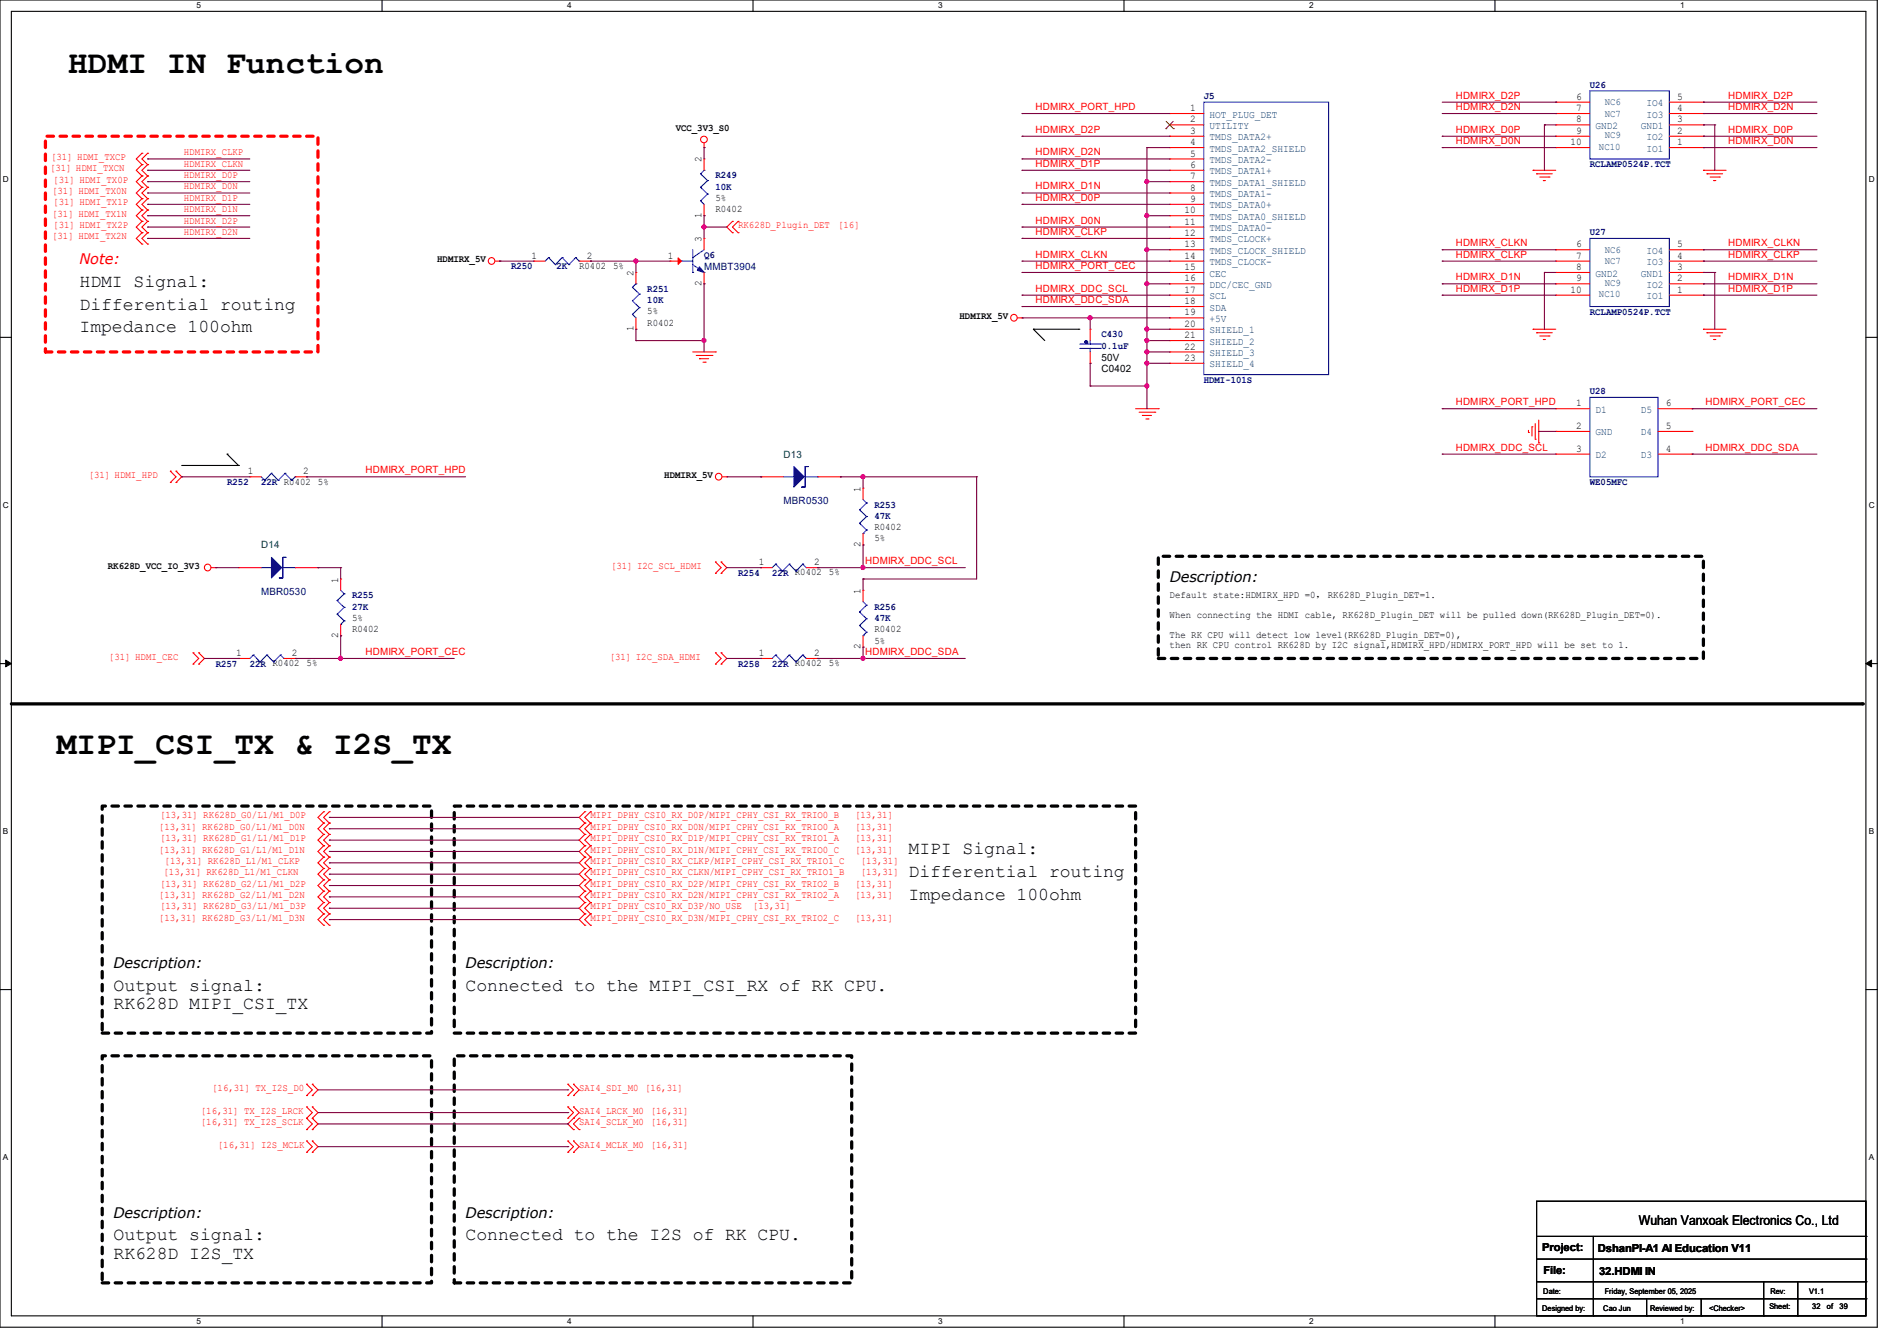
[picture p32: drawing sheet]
<svg xmlns="http://www.w3.org/2000/svg" width="297mm" height="210mm" viewBox="0 0 297 210" stroke-linecap="round" stroke-linejoin="round" font-family="sans-serif">
<defs><g id="words">
<g font-size="5.1">
<text x="10.7" y="11.4">HDMI IN Function</text>
<text x="8.9" y="118.1">MIPI_CSI_TX &amp; I2S_TX</text>
</g>
<g font-size="2.8">
<text x="12.4" y="44.9">HDMI Signal:</text>
<text x="12.4" y="48.5">Differential routing</text>
<text x="12.4" y="52">Impedance 100ohm</text>
<text x="142.2" y="133.8">MIPI Signal:</text>
<text x="142.2" y="137.4">Differential routing</text>
<text x="142.2" y="140.9">Impedance 100ohm</text>
<text x="17.8" y="155.2">Output signal:</text>
<text x="72.9" y="155.2">Connected to the MIPI_CSI_RX of RK CPU.</text>
<text x="17.8" y="158">RK628D MIPI_CSI_TX</text>
<text x="17.8" y="194.3">Output signal:</text>
<text x="17.8" y="197.1">RK628D I2S_TX</text>
<text x="72.9" y="194.3">Connected to the I2S of RK CPU.</text>
</g>
<text font-size="2.3" fill="#f00" x="12.4" y="41.4">Note:</text>
<g font-size="2.3">
<text x="183.1" y="91.2">Description:</text>
<text x="17.8" y="151.6">Description:</text>
<text x="72.9" y="151.6">Description:</text>
<text x="17.8" y="190.8">Description:</text>
<text x="72.9" y="190.8">Description:</text>
</g>
<text font-size="2.1" x="256.6" y="191.9">Wuhan Vanxoak Electronics Co., Ltd</text>
<g font-size="1.7">
<text x="241.5" y="196">Project:</text>
<text x="250.1" y="196.1">DshanPI-A1 AI Education V11</text>
<text x="241.6" y="199.5">File:</text>
<text x="250.4" y="199.7">32.HDMI IN</text>
</g>
<g font-size="1.6" fill="#f00">
<text x="162.1" y="17.2">HDMIRX_PORT_HPD</text>
<text x="227.9" y="15.5">HDMIRX_D2P</text>
<text x="227.9" y="17.2">HDMIRX_D2N</text>
<text x="270.6" y="15.5">HDMIRX_D2P</text>
<text x="270.6" y="17.2">HDMIRX_D2N</text>
<text x="162.1" y="20.8">HDMIRX_D2P</text>
<text x="227.9" y="20.8">HDMIRX_D0P</text>
<text x="227.9" y="22.6">HDMIRX_D0N</text>
<text x="270.6" y="20.8">HDMIRX_D0P</text>
<text x="270.6" y="22.6">HDMIRX_D0N</text>
<text x="7.8" y="26.8">[31] HDMI_TXCN</text>
<text x="8" y="25.1">[31] HDMI_TXCP</text>
<text x="8.3" y="28.6">[31] HDMI_TX0P</text>
<text x="28.8" y="24.3">HDMIRX_CLKP</text>
<text x="28.8" y="26.1">HDMIRX_CLKN</text>
<text x="28.8" y="27.9">HDMIRX_D0P</text>
<text x="28.8" y="29.7">HDMIRX_D0N</text>
<text x="162.1" y="24.3">HDMIRX_D2N</text>
<text x="162.1" y="26.1">HDMIRX_D1P</text>
<text x="162.1" y="29.7">HDMIRX_D1N</text>
<text x="8.2" y="30.4">[31] HDMI_TX0N</text>
<text x="8.2" y="34">[31] HDMI_TX1N</text>
<text x="8.3" y="32.2">[31] HDMI_TX1P</text>
<text x="8.3" y="35.7">[31] HDMI_TX2P</text>
<text x="28.8" y="31.5">HDMIRX_D1P</text>
<text x="28.8" y="33.2">HDMIRX_D1N</text>
<text x="28.8" y="35">HDMIRX_D2P</text>
<text x="115.6" y="35.7">RK628D_Plugin_DET</text>
<text x="131.2" y="35.7">[16]</text>
<text x="162.1" y="31.5">HDMIRX_D0P</text>
<text x="162.1" y="35">HDMIRX_D0N</text>
<text x="8.2" y="37.5">[31] HDMI_TX2N</text>
<text x="28.8" y="36.8">HDMIRX_D2N</text>
<text x="162.1" y="36.8">HDMIRX_CLKP</text>
<text x="162.1" y="40.3">HDMIRX_CLKN</text>
<text x="227.9" y="40.3">HDMIRX_CLKP</text>
<text x="227.9" y="38.6">HDMIRX_CLKN</text>
<text x="270.6" y="40.3">HDMIRX_CLKP</text>
<text x="270.6" y="38.6">HDMIRX_CLKN</text>
<text x="162.1" y="45.7">HDMIRX_DDC_SCL</text>
<text x="162.1" y="47.5">HDMIRX_DDC_SDA</text>
<text x="162.1" y="42.1">HDMIRX_PORT_CEC</text>
<text x="227.9" y="45.7">HDMIRX_D1P</text>
<text x="227.9" y="43.9">HDMIRX_D1N</text>
<text x="270.6" y="43.9">HDMIRX_D1N</text>
<text x="270.6" y="45.7">HDMIRX_D1P</text>
<text x="227.9" y="63.5">HDMIRX_PORT_HPD</text>
<text x="267" y="63.5">HDMIRX_PORT_CEC</text>
<text x="227.9" y="70.6">HDMIRX_DDC_SCL</text>
<text x="267" y="70.6">HDMIRX_DDC_SDA</text>
<text x="13.9" y="74.8">[31] HDMI_HPD</text>
<text x="57.2" y="74.1">HDMIRX_PORT_HPD</text>
<text x="95.7" y="89.1">[31] I2C_SCL_HDMI</text>
<text x="135.5" y="88.3">HDMIRX_DDC_SCL</text>
<text x="17.1" y="103.3">[31] HDMI_CEC</text>
<text x="57.2" y="102.6">HDMIRX_PORT_CEC</text>
<text x="95.5" y="103.3">[31] I2C_SDA_HDMI</text>
<text x="135.5" y="102.6">HDMIRX_DDC_SDA</text>
<text x="24.9" y="130">[13,31] RK628D_G0/L1/M1_D0N</text>
<text x="25.1" y="128.2">[13,31] RK628D_G0/L1/M1_D0P</text>
<text x="25.1" y="131.7">[13,31] RK628D_G1/L1/M1_D1P</text>
<text x="92.5" y="130">MIPI_DPHY_CSI0_RX_D0N/MIPI_CPHY_CSI_RX_TRIO0_A</text>
<text x="92.5" y="128.2">MIPI_DPHY_CSI0_RX_D0P/MIPI_CPHY_CSI_RX_TRIO0_B</text>
<text x="92.5" y="131.7">MIPI_DPHY_CSI0_RX_D1P/MIPI_CPHY_CSI_RX_TRIO1_A</text>
<text x="133.9" y="130">[13,31]</text>
<text x="133.9" y="128.2">[13,31]</text>
<text x="133.9" y="131.7">[13,31]</text>
<text x="24.9" y="133.5">[13,31] RK628D_G1/L1/M1_D1N</text>
<text x="25.6" y="137.1">[13,31] RK628D_L1/M1_CLKN</text>
<text x="25.8" y="135.3">[13,31] RK628D_L1/M1_CLKP</text>
<text x="92.5" y="133.5">MIPI_DPHY_CSI0_RX_D1N/MIPI_CPHY_CSI_RX_TRIO0_C</text>
<text x="92.5" y="137.1">MIPI_DPHY_CSI0_RX_CLKN/MIPI_CPHY_CSI_RX_TRIO1_B</text>
<text x="92.5" y="135.3">MIPI_DPHY_CSI0_RX_CLKP/MIPI_CPHY_CSI_RX_TRIO1_C</text>
<text x="133.9" y="133.5">[13,31]</text>
<text x="134.8" y="137.1">[13,31]</text>
<text x="134.8" y="135.3">[13,31]</text>
<text x="24.9" y="140.6">[13,31] RK628D_G2/L1/M1_D2N</text>
<text x="25.1" y="138.8">[13,31] RK628D_G2/L1/M1_D2P</text>
<text x="25.1" y="142.4">[13,31] RK628D_G3/L1/M1_D3P</text>
<text x="92.5" y="140.6">MIPI_DPHY_CSI0_RX_D2N/MIPI_CPHY_CSI_RX_TRIO2_A</text>
<text x="92.5" y="138.8">MIPI_DPHY_CSI0_RX_D2P/MIPI_CPHY_CSI_RX_TRIO2_B</text>
<text x="92.5" y="142.4">MIPI_DPHY_CSI0_RX_D3P/NO_USE</text>
<text x="117.9" y="142.4">[13,31]</text>
<text x="133.9" y="140.6">[13,31]</text>
<text x="133.9" y="138.8">[13,31]</text>
<text x="24.9" y="144.2">[13,31] RK628D_G3/L1/M1_D3N</text>
<text x="92.5" y="144.2">MIPI_DPHY_CSI0_RX_D3N/MIPI_CPHY_CSI_RX_TRIO2_C</text>
<text x="133.9" y="144.2">[13,31]</text>
<text x="33.2" y="170.9">[16,31] TX_I2S_D0</text>
<text x="90.7" y="170.9">SAI4_SDI_M0 [16,31]</text>
<text x="31.5" y="176.2">[16,31] TX_I2S_SCLK</text>
<text x="31.5" y="174.4">[16,31] TX_I2S_LRCK</text>
<text x="34.1" y="179.7">[16,31] I2S_MCLK</text>
<text x="90.7" y="179.7">SAI4_MCLK_M0 [16,31]</text>
<text x="90.7" y="174.4">SAI4_LRCK_M0 [16,31]</text>
<text x="90.7" y="176.2">SAI4_SCLK_M0 [16,31]</text>
</g>
<g font-size="1.6">
<text x="186.4" y="17.4">1</text>
<text x="246.8" y="15.6">6</text>
<text x="246.8" y="17.4">7</text>
<text x="262.6" y="17.4">4</text>
<text x="262.6" y="15.6">5</text>
<text x="105.8" y="20.5">VCC_3V3_S0</text>
<text x="186.4" y="19.2">2</text>
<text x="186.4" y="21">3</text>
<text x="186.4" y="22.7">4</text>
<text x="245.9" y="22.7">10</text>
<text x="246.8" y="19.2">8</text>
<text x="246.8" y="21">9</text>
<text x="262.6" y="22.7">1</text>
<text x="262.6" y="21">2</text>
<text x="262.6" y="19.2">3</text>
<text x="109.9" y="25.4" transform="rotate(-90 109.9 25.4)">2</text>
<text x="186.4" y="24.5">5</text>
<text x="186.4" y="26.3">6</text>
<text x="186.4" y="28.1">7</text>
<text x="186.4" y="29.8">8</text>
<text x="109.9" y="34.1" transform="rotate(-90 109.9 34.1)">1</text>
<text x="112" y="33.2">R0402</text>
<text x="112" y="31.5">5%</text>
<text x="185.5" y="33.4">10</text>
<text x="185.5" y="35.2">11</text>
<text x="186.4" y="31.6">9</text>
<text x="68.5" y="41.1">HDMIRX_5V</text>
<text x="83.2" y="40.5">1</text>
<text x="91.9" y="40.5">2</text>
<text x="104.6" y="40.5">1</text>
<text x="109.9" y="37.9" transform="rotate(-90 109.9 37.9)">3</text>
<text x="185.5" y="37">12</text>
<text x="185.5" y="38.7">13</text>
<text x="185.5" y="40.5">14</text>
<text x="246.8" y="38.7">6</text>
<text x="246.8" y="40.5">7</text>
<text x="262.6" y="40.5">4</text>
<text x="262.6" y="38.7">5</text>
<text x="90.7" y="42.1">R0402</text>
<text x="96" y="42.1">5%</text>
<text x="99.2" y="43.2" transform="rotate(-90 99.2 43.2)">2</text>
<text x="109.9" y="44.8" transform="rotate(-90 109.9 44.8)">2</text>
<text x="185.5" y="42.3">15</text>
<text x="185.5" y="44.1">16</text>
<text x="185.5" y="45.8">17</text>
<text x="185.5" y="47.6">18</text>
<text x="245.9" y="45.8">10</text>
<text x="246.8" y="42.3">8</text>
<text x="246.8" y="44.1">9</text>
<text x="262.6" y="45.8">1</text>
<text x="262.6" y="44.1">2</text>
<text x="262.6" y="42.3">3</text>
<text x="99.2" y="51.9" transform="rotate(-90 99.2 51.9)">1</text>
<text x="101.3" y="51">R0402</text>
<text x="101.3" y="49.2">5%</text>
<text x="150.2" y="50">HDMIRX_5V</text>
<text x="185.5" y="49.4">19</text>
<text x="185.5" y="51.2">20</text>
<text x="185.5" y="53">21</text>
<text x="172.5" y="58.3">C0402</text>
<text x="172.5" y="56.6">50V</text>
<text x="185.5" y="54.7">22</text>
<text x="185.5" y="56.5">23</text>
<text x="246.8" y="63.6">1</text>
<text x="260.8" y="63.6">6</text>
<text x="246.8" y="67.2">2</text>
<text x="246.8" y="70.7">3</text>
<text x="260.8" y="67.2">5</text>
<text x="260.8" y="70.7">4</text>
<text x="38.8" y="74.3">1</text>
<text x="47.5" y="74.3">2</text>
<text x="49.8" y="75.9">5%</text>
<text x="104" y="74.9">HDMIRX_5V</text>
<text x="134.7" y="77" transform="rotate(-90 134.7 77)">1</text>
<text x="136.9" y="83">R0402</text>
<text x="16.9" y="89.1">RK628D_VCC_IO_3V3</text>
<text x="118.8" y="88.5">1</text>
<text x="127.5" y="88.5">2</text>
<text x="134.7" y="85.7" transform="rotate(-90 134.7 85.7)">2</text>
<text x="136.9" y="84.8">5%</text>
<text x="53" y="91.2" transform="rotate(-90 53 91.2)">1</text>
<text x="129.8" y="90.1">5%</text>
<text x="134.7" y="93" transform="rotate(-90 134.7 93)">1</text>
<text x="183.1" y="93.7">Default state:HDMIRX_HPD =0，RK628D_Plugin_DET=1.</text>
<text x="53" y="99.9" transform="rotate(-90 53 99.9)">2</text>
<text x="55.1" y="99">R0402</text>
<text x="55.1" y="97.2">5%</text>
<text x="134.7" y="101.7" transform="rotate(-90 134.7 101.7)">2</text>
<text x="136.9" y="99">R0402</text>
<text x="136.9" y="100.8">5%</text>
<text x="183.1" y="96.8">When connecting the HDMI cable, RK628D_Plugin_DET will be pulled down(RK628D_Plugin_DET=0).</text>
<text x="183.1" y="99.9">The RK CPU will detect low level(RK628D_Plugin_DET=0),</text>
<text x="183.1" y="101.5">then RK CPU control RK628D by I2C signal,HDMIRX_HPD/HDMIRX_PORT_HPD will be set to 1.</text>
<text x="37" y="102.7">1</text>
<text x="45.7" y="102.7">2</text>
<text x="48" y="104.3">5%</text>
<text x="118.8" y="102.7">1</text>
<text x="127.5" y="102.7">2</text>
<text x="129.8" y="104.3">5%</text>
</g>
<g font-size="1.6" fill="#00007f">
<text x="188.5" y="15.5">J5</text>
<text x="248.9" y="13.7">U26</text>
<text x="112" y="27.9">R249</text>
<text x="112" y="29.7">10K</text>
<text x="248.9" y="26.2">RCLAMP0524P.TCT</text>
<text x="110.2" y="40.4">Q6</text>
<text x="248.9" y="36.8">U27</text>
<text x="80" y="42.2">R250</text>
<text x="87.1" y="42.2">2K</text>
<text x="101.3" y="45.7">R251</text>
<text x="101.3" y="47.5">10K</text>
<text x="110.2" y="42.3">MMBT3904</text>
<text x="172.5" y="52.8">C430</text>
<text x="248.9" y="49.3">RCLAMP0524P.TCT</text>
<text x="172.5" y="54.6">0.1uF</text>
<text x="188.5" y="59.9">HDMI-101S</text>
<text x="248.9" y="61.7">U28</text>
<text x="35.6" y="75.9">R252</text>
<text x="40.9" y="75.9">22R R0402</text>
<text x="248.9" y="75.9">WE05MFC</text>
<text x="122.7" y="78.9">MBR0530</text>
<text x="136.9" y="79.5">R253</text>
<text x="136.9" y="81.3">47K</text>
<text x="40.9" y="93.2">MBR0530</text>
<text x="55.1" y="93.7">R255</text>
<text x="55.1" y="95.5">27K</text>
<text x="115.6" y="90.2">R254</text>
<text x="120.9" y="90.2">22R R0402</text>
<text x="136.9" y="95.5">R256</text>
<text x="136.9" y="97.3">47K</text>
<text x="33.8" y="104.4">R257</text>
<text x="39.1" y="104.4">22R R0402</text>
<text x="115.6" y="104.4">R258</text>
<text x="120.9" y="104.4">22R R0402</text>
</g>
<g font-size="1.6" fill="#003f7f">
<text x="251.2" y="16.5">NC6</text>
<text x="257.8" y="16.6">IO4</text>
<text x="189.4" y="18.4">HOT_PLUG_DET</text>
<text x="189.4" y="20.2">UTILITY</text>
<text x="189.4" y="22">TMDS_DATA2+</text>
<text x="189.4" y="23.7">TMDS_DATA2_SHIELD</text>
<text x="249.8" y="20.2">GND2</text>
<text x="250.4" y="23.5">NC10</text>
<text x="251.2" y="18.3">NC7</text>
<text x="251.2" y="21.7">NC9</text>
<text x="256.9" y="20.2">GND1</text>
<text x="257.8" y="23.7">IO1</text>
<text x="257.8" y="22">IO2</text>
<text x="257.8" y="18.4">IO3</text>
<text x="189.4" y="25.5">TMDS_DATA2-</text>
<text x="189.4" y="27.3">TMDS_DATA1+</text>
<text x="189.4" y="29.1">TMDS_DATA1_SHIELD</text>
<text x="189.4" y="30.9">TMDS_DATA1-</text>
<text x="189.4" y="32.6">TMDS_DATA0+</text>
<text x="189.4" y="34.4">TMDS_DATA0_SHIELD</text>
<text x="189.4" y="36.2">TMDS_DATA0-</text>
<text x="189.4" y="38">TMDS_CLOCK+</text>
<text x="189.4" y="39.8">TMDS_CLOCK_SHIELD</text>
<text x="189.4" y="41.5">TMDS_CLOCK-</text>
<text x="251.2" y="39.6">NC6</text>
<text x="251.2" y="41.4">NC7</text>
<text x="257.8" y="41.5">IO3</text>
<text x="257.8" y="39.8">IO4</text>
<text x="189.4" y="43.3">CEC</text>
<text x="189.4" y="45.1">DDC/CEC_GND</text>
<text x="189.4" y="46.9">SCL</text>
<text x="249.8" y="43.3">GND2</text>
<text x="250.4" y="46.6">NC10</text>
<text x="251.2" y="44.8">NC9</text>
<text x="256.9" y="43.3">GND1</text>
<text x="257.8" y="46.9">IO1</text>
<text x="257.8" y="45.1">IO2</text>
<text x="189.4" y="48.6">SDA</text>
<text x="189.4" y="50.4">+5V</text>
<text x="189.4" y="52.2">SHIELD_1</text>
<text x="189.4" y="54">SHIELD_2</text>
<text x="189.4" y="55.8">SHIELD_3</text>
<text x="189.4" y="57.5">SHIELD_4</text>
<text x="249.8" y="64.6">D1</text>
<text x="256.9" y="64.6">D5</text>
<text x="249.8" y="68.2">GND</text>
<text x="249.8" y="71.8">D2</text>
<text x="256.9" y="68.2">D4</text>
<text x="256.9" y="71.8">D3</text>
</g>
<g font-size="1.6" fill="#003f3f">
<text x="122.7" y="71.7">D13</text>
<text x="40.9" y="85.9">D14</text>
</g>
<g font-size="1.3">
<text x="30.8" y="1.3">5</text>
<text x="88.8" y="1.3">4</text>
<text x="146.9" y="1.3">3</text>
<text x="205" y="1.3">2</text>
<text x="263.1" y="1.3">1</text>
<text x=".5" y="28.4">D</text>
<text x="292.6" y="28.4">D</text>
<text x=".5" y="79.5">C</text>
<text x="292.6" y="79.5">C</text>
<text x=".5" y="130.6">B</text>
<text x="292.6" y="130.6">B</text>
<text x=".5" y="181.7">A</text>
<text x="292.6" y="181.7">A</text>
<text x="30.8" y="207.4">5</text>
<text x="88.8" y="207.4">4</text>
<text x="146.9" y="207.4">3</text>
<text x="205" y="207.4">2</text>
<text x="263.1" y="207.4">1</text>
</g>
<g font-size="1.2">
<text x="241.6" y="202.6">Date:</text>
<text x="251.2" y="202.6">Friday, September 05, 2025</text>
<text x="277.2" y="202.6">Rev:</text>
<text x="283.2" y="202.6">V1.1</text>
<text x="241.5" y="205.3">Designed by:</text>
<text x="251" y="205.3">Cao Jun</text>
<text x="258.4" y="205.3">Reviewed by:</text>
<text x="267.6" y="205.3">&lt;Checker&gt;</text>
<text x="277" y="205.1">Sheet:</text>
<text x="283.8" y="205.1">32</text>
<text x="286" y="205.1">of</text>
<text x="288" y="205.1">39</text>
</g>
</g></defs>
<path d="M0 0h293.9v207.9h-293.9zM1.8 1.8h290.3v204.3h-290.3z" fill="none" stroke="#000" stroke-width=".17"/>
<g fill="#fff">
<path d="M30.8 .2h.7v1.4h-.7z"/>
<path d="M30.8 206.2h.7v1.4h-.7z"/>
</g>
<path d="M59.8 0v1.8M59.8 206.1v1.8" fill="none" stroke="#000" stroke-width=".17"/>
<g fill="#fff">
<path d="M88.8 .2h.7v1.4h-.7z"/>
<path d="M88.8 206.2h.7v1.4h-.7z"/>
</g>
<path d="M117.9 0v1.8M117.9 206.1v1.8" fill="none" stroke="#000" stroke-width=".17"/>
<g fill="#fff">
<path d="M146.9 .2h.7v1.4h-.7z"/>
<path d="M146.9 206.2h.7v1.4h-.7z"/>
</g>
<path d="M176 0v1.8M176 206.1v1.8" fill="none" stroke="#000" stroke-width=".17"/>
<g fill="#fff">
<path d="M205 .2h.7v1.4h-.7z"/>
<path d="M205 206.2h.7v1.4h-.7z"/>
</g>
<path d="M234.1 0v1.8M234.1 206.1v1.8" fill="none" stroke="#000" stroke-width=".17"/>
<g fill="#fff">
<path d="M263.1 .2h.6v1.4h-.6z"/>
<path d="M263.1 206.2h.6v1.4h-.6z"/>
<path d="M.5 27.3h.9v1.4h-.9z"/>
<path d="M292.6 27.3h.9v1.4h-.9z"/>
<path d="M.5 78.4h.9v1.4h-.9z"/>
<path d="M292.6 78.4h.9v1.4h-.9z"/>
</g>
<path d="M0 52.8h1.8M292.1 52.8h1.8" fill="none" stroke="#000" stroke-width=".17"/>
<g fill="#fff">
<path d="M.5 129.5h.8v1.4h-.8z"/>
<path d="M292.6 129.5h.8v1.4h-.8z"/>
</g>
<path d="M0 103.9h1.8M292.1 103.9h1.8" fill="none" stroke="#000" stroke-width=".17"/>
<path d="M.9 103.4l.9 .5-.9 .5zM292.1 103.9l.9-.5v1z" fill="#000" stroke="#000" stroke-width=".16"/>
<g fill="#fff">
<path d="M.5 180.5h.8v1.4h-.8z"/>
<path d="M292.6 180.5h.8v1.4h-.8z"/>
</g>
<g fill="none" stroke="#000" stroke-width=".17">
<path d="M161.8 51.6h.1M161.8 51.6h7.1M161.8 51.6l1.8 1.7M168.9 51.6h.1M28.4 72.9h8.9M35.6 71.1h.1M35.6 71.1l1.7 1.8M37.3 72.9h.1M0 155h1.8M292.1 155h1.8M240.6 188.1h51.5v18h-51.5zM240.6 193.6h51.5"/>
<path d="M240.6 197.2h51.5M249.5 193.6v12.5M292.1 193.6h.1M292.1 197.2h.1M240.6 200.7h51.5M240.6 203.4h51.5M249.5 206.1h.1M257.8 206.1h.1M257.8 203.4v2.7M266.4 206.1h.1M266.4 203.4v2.7M276.1 206.1h.1"/>
<path d="M276.1 200.7v5.4M281.5 206.1h.1M281.5 200.7v5.4M292.1 200.7h.1M292.1 203.4h.1"/>
</g>
<path d="M181.4 87.1h85.3v16h-85.3zM16 126.2h51.6v35.6h-51.6zM71.1 126.2h106.7v35.6h-106.7zM16 165.4h51.6v35.5h-51.6zM71.1 165.4h62.3v35.5h-62.3z" fill="none" stroke="#000" stroke-width=".51" stroke-dasharray="1 1"/>
<path d="M7.1 21.3h42.7v33.8h-42.7z" fill="none" stroke="#f00" stroke-width=".51" stroke-dasharray="1 1"/>
<path d="M1.8 110.2h289.8" fill="none" stroke="#000" stroke-width=".51"/>
<circle cx="291.6" cy="110.2" r=".25" fill="#000"/>
<g fill="none" stroke="#f00" stroke-width=".17">
<path d="M183.1 17.8h.1M183.1 19.6h.1M183.1 19.6h5.4M183.1 17.8h5.4M243.6 16h.1M243.6 17.8h.1M243.6 19.6h.1M243.6 19.6h5.3M243.6 17.8h5.3M243.6 16h5.3M261.4 19.6h5.3M261.4 17.8h5.3"/>
<path d="M261.4 16h5.3M266.7 19.6h.1M266.7 17.8h.1M266.7 16h.1M22.2 25.8h.1M22.2 27.6h.1M22.2 24h.1M22.2 29.3h.1M22.2 31.1h.1M22.2 32.9h.1M22.2 34.7h.1M22.2 36.4h.1"/>
<path d="M22.2 38.2h.1M22.2 25.8l-.9 .9 .9 .9M22.2 24l-.9 .9 .9 .9M22.2 27.6l-.9 .8 .9 .9M22.2 29.3l-.9 .9 .9 .9M22.2 32.9l-.9 .9 .9 .9M22.2 31.1l-.9 .9 .9 .9M22.2 34.7l-.9 .9 .9 .8M22.2 36.4l-.9 .9 .9 .9M23.1 25.8h.1M23.1 27.6h.1M23.1 24h.1"/>
<path d="M23.1 29.3h.1M23.1 31.1h.1M23.1 32.9h.1M23.1 34.7h.1M23.1 36.4h.1M23.1 38.2h.1M23.1 25.8l-.9 .9 .9 .9M23.1 24l-.9 .9 .9 .9M23.1 27.6l-.9 .8 .9 .9M23.1 29.3l-.9 .9 .9 .9M23.1 32.9l-.9 .9 .9 .9M23.1 31.1l-.9 .9 .9 .9"/>
<path d="M23.1 34.7l-.9 .9 .9 .8M23.1 36.4l-.9 .9 .9 .9M110.2 23.1h.1M110.2 33.8h.1M110.2 24.9h.1M110.2 37.3h.1M110.2 22.4v.7M110.2 24.9v1.8M110.2 32v1.8M110.2 37.3v1.8M114.7 34.7h.1M114.7 36.4h.1"/>
<path d="M114.7 34.7l-.9 .9 .9 .8M115.6 36.4h.1M115.6 34.7h.1M115.6 34.7l-.9 .9 .9 .8M183.1 21.3h.1M183.1 23.1h.1M183.1 24.9h.1M183.1 26.7h.1M183.1 28.4h.1M183.1 30.2h.1M183.1 32h.1M183.1 33.8h.1"/>
<path d="M183.1 35.6h.1M183.1 37.3h.1M183.1 39.1h.1M183.1 26.7h5.4M183.1 39.1h5.4M183.1 23.1h5.4M183.1 21.3h5.4M183.1 24.9h5.4M183.1 28.4h5.4M183.1 30.2h5.4M183.1 32h5.4M183.1 33.8h5.4"/>
<path d="M183.1 35.6h5.4M183.1 37.3h5.4M240 26.7h.1M240 26.7h3.6M240.6 27.2h.1M240.6 27.2h2.4M241.1 27.7h1.4M241.6 28.3h.1M241.6 28.3h.4M242.5 27.7h.1M243.6 39.1h.1M243.6 21.3h.1"/>
<path d="M243.6 23.1h.1M243.6 39.1h5.3M243.6 23.1h5.3M243.6 21.3h5.3M261.4 39.1h5.3M261.4 23.1h5.3M261.4 21.3h5.3M266.7 26.7h.1M266.7 39.1h.1M266.7 23.1h.1M266.7 21.3h.1M266.7 26.7h3.6"/>
<path d="M267.3 27.2h.1M267.3 27.2h2.4M267.8 27.7h1.4M268.3 28.3h.1M268.3 28.3h.3M269.2 27.7h.1M77.5 40.9h.7M78.2 40.9h.1M83.6 40.9h.1M83.6 40.9h1.7M90.7 40.9h1.8M92.5 40.9h.1"/>
<path d="M99.6 51.6h.1M99.6 42.7h.1M99.6 42.7v1.7M99.6 49.8v1.8M104.9 40.9h.1M104.9 40.9h1.8M108.5 55.1h3.5M109 55.7h2.5M109.5 56.2h.1M109.5 56.2h1.5M110.1 56.7h.3M110.2 44.4h.1"/>
<path d="M110.2 42.7v1.7M110.4 56.7h.1M111.5 55.7h.1M112 55.1h.1M159.3 49.8h.7M160 49.8h.1M170.7 51.6h.1M170.7 56.9h.1M170.7 51.6v1.7M170.7 55.1v1.8M183.1 40.9h.1M183.1 42.7h.1"/>
<path d="M183.1 44.4h.1M183.1 46.2h.1M183.1 48h.1M183.1 49.8h.1M183.1 51.6h.1M183.1 53.3h.1M183.1 55.1h.1M183.1 56.9h.1M183.1 40.9h5.4M183.1 55.1h5.4M183.1 51.6h5.4M183.1 49.8h5.4"/>
<path d="M183.1 46.2h5.4M183.1 44.4h5.4M183.1 42.7h5.4M183.1 48h5.4M183.1 53.3h5.4M183.1 56.9h5.4M240 51.6h.1M240 51.6h3.6M240.6 52.1h.1M240.6 52.1h2.4M241.1 52.6h1.4M241.6 53.2h.1"/>
<path d="M241.6 53.2h.4M242.5 52.6h.1M243.6 40.9h.1M243.6 42.7h.1M243.6 44.4h.1M243.6 46.2h.1M243.6 40.9h5.3M243.6 46.2h5.3M243.6 44.4h5.3M243.6 42.7h5.3M261.4 40.9h5.3M261.4 46.2h5.3"/>
<path d="M261.4 44.4h5.3M261.4 42.7h5.3M266.7 51.6h.1M266.7 46.2h.1M266.7 44.4h.1M266.7 42.7h.1M266.7 40.9h.1M266.7 51.6h3.6M267.3 52.1h.1M267.3 52.1h2.4M267.8 52.6h1.4M268.3 53.2h.1"/>
<path d="M268.3 53.2h.3M269.2 52.6h.1M26.7 73.8h.1M26.7 75.6h.1M26.7 73.8l.9 .9-.9 .9M27.6 75.6h.1M27.6 73.8h.1M27.6 73.8l.8 .9-.8 .9M39.1 74.7h.1M39.1 74.7h1.8M46.2 74.7h1.8M48 74.7h.1"/>
<path d="M113.1 74.7h.7M113.8 74.7h.1M119.1 74.7h.1M119.1 74.7h3.6M128 74.7h3.6M131.6 74.7h.1M135.1 76.5h.1M135.1 76.5v1.7M177.8 64h3.6M178.4 64.6h2.4M178.9 65.1h.1M178.9 65.1h1.4"/>
<path d="M179.4 65.6h.3M179.7 65.6h.1M180.8 64.6h.1M181.4 64h.1M239.3 67.7h.1M239.3 67.4v.3M239.9 66.8h.1M239.9 66.8v1.5M240.4 68.8h.1M240.4 66.3v2.5M240.9 69.3h.1M240.9 65.8v3.5"/>
<path d="M243.6 67.6h.1M243.6 64h.1M243.6 71.1h.1M243.6 64h5.3M243.6 67.6h5.3M243.6 71.1h5.3M259.6 64h5.3M259.6 67.6h5.3M259.6 71.1h5.3M264.9 67.6h.1M264.9 71.1h.1M264.9 64h.1"/>
<path d="M33.1 88.9h.7M33.8 88.9h.1M37.3 88.9h.1M37.3 88.9h3.6M46.2 88.9h3.6M49.8 88.9h.1M53.3 90.7h.1M53.3 99.6h.1M53.3 90.7v1.8M53.3 97.8v1.8M112 88h.1M112 89.8h.1"/>
<path d="M112 88l.9 .9-.9 .9M112.9 89.8h.1M112.9 88h.1M112.9 88l.9 .9-.9 .9M119.1 88.9h.1M119.1 88.9h1.8M126.2 88.9h1.8M128 88.9h.1M135.1 92.5h.1M135.1 85.3h.1M135.1 83.6v1.7M135.1 92.5v1.7"/>
<path d="M135.1 99.6v1.7M30.2 102.2h.1M30.2 104h.1M30.2 102.2l.9 .9-.9 .9M31.1 104h.1M31.1 102.2h.1M31.1 102.2l.9 .9-.9 .9M37.3 103.1h.1M37.3 103.1h1.8M44.5 103.1h1.7M46.2 103.1h.1M112 102.2h.1"/>
<path d="M112 104h.1M112 102.2l.9 .9-.9 .9M112.9 104h.1M112.9 102.2h.1M112.9 102.2l.9 .9-.9 .9M119.1 103.1h.1M119.1 103.1h1.8M126.2 103.1h1.8M128 103.1h.1M135.1 101.3h.1M50.7 128.9h.1M50.7 127.1h.1"/>
<path d="M50.7 130.7h.1M50.7 132.5h.1M50.7 134.2h.1M50.7 139.6h.1M50.7 137.8h.1M50.7 136h.1M50.7 127.1l-.9 .9 .9 .9M50.7 128.9l-.9 .9 .9 .9M50.7 130.7l-.9 .9 .9 .9M50.7 132.5l-.9 .9 .9 .8M50.7 137.8l-.9 .9 .9 .9M50.7 139.6l-.9 .9 .9 .9"/>
<path d="M50.7 134.2l-.9 .9 .9 .9M50.7 136l-.9 .9 .9 .9M51.6 128.9h.1M51.6 127.1h.1M51.6 130.7h.1M51.6 132.5h.1M51.6 134.2h.1M51.6 139.6h.1M51.6 137.8h.1M51.6 136h.1M51.6 127.1l-.9 .9 .9 .9M51.6 128.9l-.9 .9 .9 .9"/>
<path d="M51.6 130.7l-.9 .9 .9 .9M51.6 132.5l-.9 .9 .9 .8M51.6 137.8l-.9 .9 .9 .9M51.6 139.6l-.9 .9 .9 .9M51.6 134.2l-.9 .9 .9 .9M51.6 136l-.9 .9 .9 .9M91.6 128.9h.1M91.6 130.7h.1M91.6 127.1h.1M91.6 132.5h.1M91.6 134.2h.1M91.6 136h.1"/>
<path d="M91.6 137.8h.1M91.6 139.6h.1M91.6 128.9l-.9 .9 .9 .9M91.6 127.1l-.9 .9 .9 .9M91.6 132.5l-.9 .9 .9 .8M91.6 130.7l-.9 .9 .9 .9M91.6 136l-.9 .9 .9 .9M91.6 134.2l-.9 .9 .9 .9M91.6 139.6l-.9 .9 .9 .9M91.6 137.8l-.9 .9 .9 .9M92.5 130.7h.1M92.5 128.9h.1"/>
<path d="M92.5 127.1h.1M92.5 134.2h.1M92.5 132.5h.1M92.5 137.8h.1M92.5 136h.1M92.5 139.6h.1M92.5 128.9l-.9 .9 .9 .9M92.5 127.1l-.9 .9 .9 .9M92.5 132.5l-.9 .9 .9 .8M92.5 130.7l-.9 .9 .9 .9M92.5 136l-.9 .9 .9 .9M92.5 134.2l-.9 .9 .9 .9"/>
<path d="M92.5 139.6l-.9 .9 .9 .9M92.5 137.8l-.9 .9 .9 .9M50.7 141.4h.1M50.7 143.1h.1M50.7 144.9h.1M50.7 141.4l-.9 .8 .9 .9M50.7 143.1l-.9 .9 .9 .9M51.6 141.4h.1M51.6 143.1h.1M51.6 144.9h.1M51.6 141.4l-.9 .8 .9 .9M51.6 143.1l-.9 .9 .9 .9"/>
<path d="M91.6 141.4h.1M91.6 143.1h.1M91.6 144.9h.1M91.6 143.1l-.9 .9 .9 .9M91.6 141.4l-.9 .8 .9 .9M92.5 141.4h.1M92.5 144.9h.1M92.5 143.1h.1M92.5 143.1l-.9 .9 .9 .9M92.5 141.4l-.9 .8 .9 .9M48 176.9h.1M48 175.1h.1"/>
<path d="M48 173.4h.1M48 171.6h.1M48 169.8h.1M48 178.7h.1M48 175.1l.9 .9-.9 .9M48 173.4l.9 .8-.9 .9M48 178.7l.9 .9-.9 .9M48 169.8l.9 .9-.9 .9M48.9 175.1h.1M48.9 176.9h.1M48.9 173.4h.1M48.9 169.8h.1"/>
<path d="M48.9 171.6h.1M48.9 178.7h.1M48.9 173.4l.9 .8-.9 .9M48.9 175.1l.9 .9-.9 .9M48.9 178.7l.9 .9-.9 .9M48.9 169.8l.9 .9-.9 .9M88.9 178.7h.1M88.9 169.8h.1M88.9 171.6h.1M88.9 175.1h.1M88.9 173.4h.1M88.9 178.7l.9 .9-.9 .9"/>
<path d="M88.9 169.8l.9 .9-.9 .9M88.9 173.4l.9 .8-.9 .9M89.8 178.7h.1M89.8 169.8h.1M89.8 171.6h.1M89.8 175.1h.1M89.8 173.4h.1M89.8 176.9h.1M89.8 178.7l.9 .9-.9 .9M89.8 169.8l.9 .9-.9 .9M89.8 173.4l.9 .8-1.8 1.8 .9 .9M90.7 176.9h.1"/>
<path d="M90.7 175.1h.1M90.7 175.1l-.9 .9 .9 .9M48 180.5h.1M48.9 180.5h.1M88.9 180.5h.1M89.8 180.5h.1"/>
<circle cx="110.2" cy="21.8" r=".52"/>
<circle cx="77" cy="40.9" r=".52"/>
<circle cx="158.7" cy="49.8" r=".52"/>
<circle cx="112.5" cy="74.7" r=".52"/>
<circle cx="32.5" cy="88.9" r=".52"/>
</g>
<g fill="none" stroke="#00f" stroke-width=".17">
<path d="M188.5 16h19.5v42.7h-19.5zM248.9 14.2h12.5v10.7h-12.5zM108.5 39.1v3.6M109.7 31.5h.1M109.7 29.3h.1M109.7 27.2h.1M109.7 31.5l.5 .5M109.7 29.3l1.1 1.1M109.7 27.2l1.1 1.1M110.2 26.7h.1M110.2 26.7l-.5 .5M110.2 39.1l-1.7 1.2"/>
<path d="M110.8 30.4h.1M110.8 28.3h.1M110.8 30.4l-1.1 1.1M110.8 28.3l-1.1 1M248.9 37.3h12.5v10.7h-12.5zM85.9 40.3h.1M85.9 40.3l-.6 .6M85.9 40.3l1.1 1.1M87 41.4h.1M88 40.3h.1M88 40.3l-1 1.1M88 40.3l1.1 1.1"/>
<path d="M89.1 41.4h.1M90.1 40.3h.1M90.1 40.3l-1 1.1M90.1 40.3l.6 .6M90.7 40.9h.1M99 49.2h.1M99 47.1h.1M99 45h.1M99 49.2l.6 .6M99 47.1l1.1 1.1M99 45l1.1 1.1M99.6 44.4h.1"/>
<path d="M99.6 44.4l-.6 .6M100.1 48.2h.1M100.1 46.1h.1M100.1 48.2l-1.1 1M100.1 46.1l-1.1 1M106.7 40.9h.1M106.7 40.9h1.8M108.5 40.3h.1M108.5 42.7h.1M108.5 41.4l1.7 1.3M110.2 42.7h.1M169.1 54.6h3.2"/>
<path d="M169.1 53.9h3.2M170.7 54.6h.1M170.7 53.9h.1M170.7 53.3v.6M170.7 54.6v.5M172.3 54.6h.1M172.3 53.9h.1M40.9 74.7l.5 .5M41.4 75.2h.1M42.5 74.1h.1M42.5 74.1l-1.1 1.1M42.5 74.1l1.1 1.1"/>
<path d="M43.6 75.2h.1M44.6 74.1h.1M44.6 74.1l-1 1.1M44.6 74.1l1.1 1.1M45.7 75.2h.1M46.2 74.7h.1M46.2 74.7l-.5 .5M122.7 74.7h5.3M128 74.7h.1M134.6 79.8h.1M134.6 79.8l1.1 1.1M135.1 78.2l.6 .6"/>
<path d="M135.7 78.8h.1M135.7 78.8l-1.1 1M248.9 62.2h10.7v12.5h-10.7zM40.9 88.9h5.3M46.2 88.9h.1M52.8 94.1h.1M52.8 96.2h.1M52.8 94.1l1.1 1M52.8 96.2l1.1 1M53.3 97.8h.1M53.3 92.5l.6 .5M53.9 93h.1"/>
<path d="M53.9 95.1h.1M53.9 97.2h.1M53.9 93l-1.1 1.1M53.9 95.1l-1.1 1.1M53.9 97.2l-.6 .6M121.5 88.3h.1M121.5 88.3l-.6 .6M121.5 88.3l1 1.2M122.5 89.5h.1M123.6 88.3h.1M123.6 88.3l-1.1 1.2M123.6 88.3l1 1.2"/>
<path d="M124.6 89.5h.1M125.7 88.3h.1M125.7 88.3l-1.1 1.2M125.7 88.3l.5 .6M126.2 88.9h.1M134.6 95.8h.1M134.6 98h.1M134.6 82h.1M134.6 95.8l1.1 1.1M134.6 98l1.1 1M134.6 82l1.1 1M135.1 99.6h.1"/>
<path d="M135.1 83.6h.1M135.1 94.2l.6 .6M135.7 94.8h.1M135.7 96.9h.1M135.7 99h.1M135.7 80.9h.1M135.7 83h.1M135.7 94.8l-1.1 1M135.7 96.9l-1.1 1.1M135.7 99l-.6 .6M135.7 80.9l-1.1 1.1M135.7 83l-.6 .6"/>
<path d="M39.7 102.6h.1M39.7 102.6l-.6 .5M39.7 102.6l1 1.1M40.7 103.7h.1M41.8 102.6h.1M41.8 102.6l-1.1 1.1M41.8 102.6l1 1.1M42.8 103.7h.1M43.9 102.6h.1M43.9 102.6l-1.1 1.1M43.9 102.6l.6 .5M44.5 103.1h.1"/>
<path d="M121.5 102.6h.1M121.5 102.6l-.6 .5M121.5 102.6l1 1.1M122.5 103.7h.1M123.6 102.6h.1M123.6 102.6l-1.1 1.1M123.6 102.6l1 1.1M124.6 103.7h.1M125.7 102.6h.1M125.7 102.6l-1.1 1.1M125.7 102.6l.5 .5M126.2 103.1h.1"/>
</g>
<g fill="#00f" stroke="#00f" stroke-width=".17">
<path d="M124.3 73.1l1.6 1.6-1.6 1.6z"/>
<path d="M109.5 41.8l.7 .9-1-.4z"/>
<path d="M42.5 87.3l1.6 1.6-1.6 1.6z"/>
<path d="M126.1 73.1v3.2h-.6h.6v-3.2h.5z" fill-rule="evenodd"/>
<path d="M44.3 87.3v3.2h-.6h.6v-3.2h.5z" fill-rule="evenodd"/>
<circle cx="170.1" cy="53.6" r=".25"/>
</g>
<path d="M106.2 40.4l.5 .5-.5 .5z" fill="#f00" stroke="#f00" stroke-width=".17"/>
<path d="M182.6 19l1.1 1.2M183.7 19l-1.2 1.2M182.5 20.2h.1M183.7 20.2h.1" fill="none" stroke="#7f3f00" stroke-width=".16"/>
<g fill="none" stroke="#7f003f" stroke-width=".17">
<path d="M160 17.8h.1M160 17.8h23.1M225.8 16h17.8M225.8 17.8h17.8M241.8 19.6h.1M241.8 19.6v7.1M241.8 19.6h1.8M243.6 16h.1M243.6 17.8h.1M266.7 19.6h.1M266.7 16h.1M266.7 17.8h.1"/>
<path d="M266.7 19.6h1.8M266.7 16h17.8M266.7 17.8h17.8M268.5 19.6h.1M268.5 19.6v7.1M23.1 24.9h.1M23.1 26.7h.1M23.1 28.4h.1M23.1 30.2h.1M23.1 32h.1M23.1 33.8h.1M23.1 35.6h.1"/>
<path d="M23.1 37.3h.1M23.1 24.9h16M23.1 26.7h16M23.1 28.4h16M23.1 30.2h16M23.1 32h16M23.1 33.8h16M23.1 35.6h16M23.1 37.3h16M110.2 33.8h.1M110.2 23.1h.1M110.2 35.6h.1"/>
<path d="M110.2 35.6h3.6M110.2 23.1v1.8M110.2 33.8v3.5M160 21.3h.1M160 24.9h.1M160 26.7h.1M160 30.2h.1M160 32h.1M160 35.6h.1M160 37.3h.1M160 24.9h23.1M160 26.7h23.1"/>
<path d="M160 30.2h23.1M160 32h23.1M160 35.6h23.1M160 37.3h23.1M160 21.3h23.1M179.6 39.1h.1M179.6 33.8h.1M179.6 28.4h.1M179.6 23.1h.1M179.6 28.4h3.5M179.6 33.8h3.5M179.6 39.1h3.5"/>
<path d="M179.6 23.1h3.5M179.6 23.1v40.9M225.8 21.3h.1M225.8 23.1h.1M225.8 39.1h.1M225.8 21.3h17.8M225.8 39.1h17.8M225.8 23.1h17.8M266.7 21.3h.1M266.7 23.1h.1M266.7 39.1h.1M266.7 21.3h17.8"/>
<path d="M266.7 39.1h17.8M266.7 23.1h17.8M78.2 40.9h.1M78.2 40.9h5.4M92.5 40.9h.1M92.5 40.9h12.4M99.6 51.6h.1M99.6 53.3h.1M99.6 40.9h.1M99.6 40.9v1.8M99.6 51.6v1.7M99.6 53.3h10.6"/>
<path d="M110.2 44.4h.1M110.2 53.3h.1M110.2 44.4v10.7M160 40.9h.1M160 46.2h.1M160 48h.1M160 42.7h.1M160 49.8h.1M160 40.9h23.1M160 42.7h23.1M160 46.2h23.1M160 48h23.1"/>
<path d="M160 49.8h23.1M170.7 49.8h.1M170.7 56.9h.1M170.7 49.8v1.8M170.7 56.9v3.6M179.6 51.6h.1M179.6 53.3h.1M179.6 44.4h.1M179.6 55.1h.1M179.6 56.9h.1M179.6 53.3h3.5M179.6 51.6h3.5"/>
<path d="M179.6 44.4h3.5M179.6 55.1h3.5M179.6 56.9h3.5M225.8 46.2h.1M225.8 44.4h.1M225.8 40.9h.1M225.8 40.9h17.8M225.8 46.2h17.8M225.8 44.4h17.8M241.8 42.7h.1M241.8 42.7v8.9M241.8 42.7h1.8"/>
<path d="M266.7 42.7h.1M266.7 40.9h.1M266.7 44.4h.1M266.7 46.2h.1M266.7 40.9h17.8M266.7 42.7h1.8M266.7 46.2h17.8M266.7 44.4h17.8M268.5 42.7h.1M268.5 42.7v8.9M28.4 74.7h.1M28.4 74.7h10.7"/>
<path d="M48 74.7h.1M48 74.7h24.9M113.8 74.7h5.3M119.1 74.7h.1M131.6 74.7h.1M131.6 74.7h21.3M135.1 74.7h.1M135.1 74.7v1.8M152.9 74.7h.1M152.9 74.7v16h-17.8M170.7 60.5h.1M170.7 60.5h8.9"/>
<path d="M179.6 60.5h.1M225.8 64h.1M225.8 71.1h.1M225.8 64h17.8M225.8 71.1h17.8M240.9 67.6h.1M240.9 67.6h2.7M264.9 64h.1M264.9 71.1h.1M264.9 64h19.6M264.9 71.1h19.6M33.8 88.9h.1"/>
<path d="M33.8 88.9h3.5M49.8 88.9h.1M49.8 88.9h3.5M53.3 99.6h.1M53.3 88.9h.1M53.3 88.9v1.8M53.3 99.6v3.5M113.8 88.9h5.3M119.1 88.9h.1M128 88.9h.1M128 88.9h23.1M135.1 88.9h.1"/>
<path d="M135.1 85.3h.1M135.1 90.7h.1M135.1 85.3v3.6M135.1 90.7v1.8M32 103.1h5.3M37.3 103.1h.1M46.2 103.1h.1M46.2 103.1h24.9M53.3 103.1h.1M113.8 103.1h5.3M119.1 103.1h.1M128 103.1h.1"/>
<path d="M128 103.1h23.1M135.1 101.3h.1M135.1 103.1h.1M135.1 101.3v1.8M51.6 128h.1M51.6 129.8h.1M51.6 131.6h.1M51.6 133.4h.1M51.6 138.7h.1M51.6 135.1h.1M51.6 136.9h.1M51.6 128h39.1"/>
<path d="M51.6 129.8h39.1M51.6 131.6h39.1M51.6 133.4h39.1M51.6 138.7h39.1M51.6 135.1h39.1M51.6 136.9h39.1M51.6 140.5h.1M51.6 142.2h.1M51.6 144h.1M51.6 140.5h39.1M51.6 142.2h39.1M51.6 144h39.1"/>
<path d="M49.8 170.7h39.1M49.8 174.2h39.1M49.8 176h39.1M49.8 179.6h39.1M88.9 170.7h.1M88.9 174.2h.1M88.9 176h.1M88.9 179.6h.1"/>
</g>
<g fill="#f0f" stroke="#f0f" stroke-width=".17">
<circle cx="135.1" cy="88.9" r=".32"/>
<circle cx="135.1" cy="103.1" r=".32"/>
<circle cx="53.3" cy="103.1" r=".32"/>
<circle cx="135.1" cy="74.7" r=".32"/>
<circle cx="110.2" cy="53.3" r=".32"/>
<circle cx="99.5" cy="40.9" r=".32"/>
<circle cx="110.2" cy="35.5" r=".32"/>
<circle cx="179.6" cy="28.4" r=".32"/>
<circle cx="179.6" cy="33.8" r=".32"/>
<circle cx="179.6" cy="44.4" r=".32"/>
<circle cx="179.6" cy="39.1" r=".32"/>
<circle cx="179.6" cy="51.5" r=".32"/>
<circle cx="170.7" cy="49.8" r=".32"/>
<circle cx="179.6" cy="60.4" r=".32"/>
<circle cx="179.6" cy="53.3" r=".32"/>
<circle cx="179.6" cy="55.1" r=".32"/>
<circle cx="179.6" cy="56.9" r=".32"/>
</g>
<use href="#words"/>
</svg>
